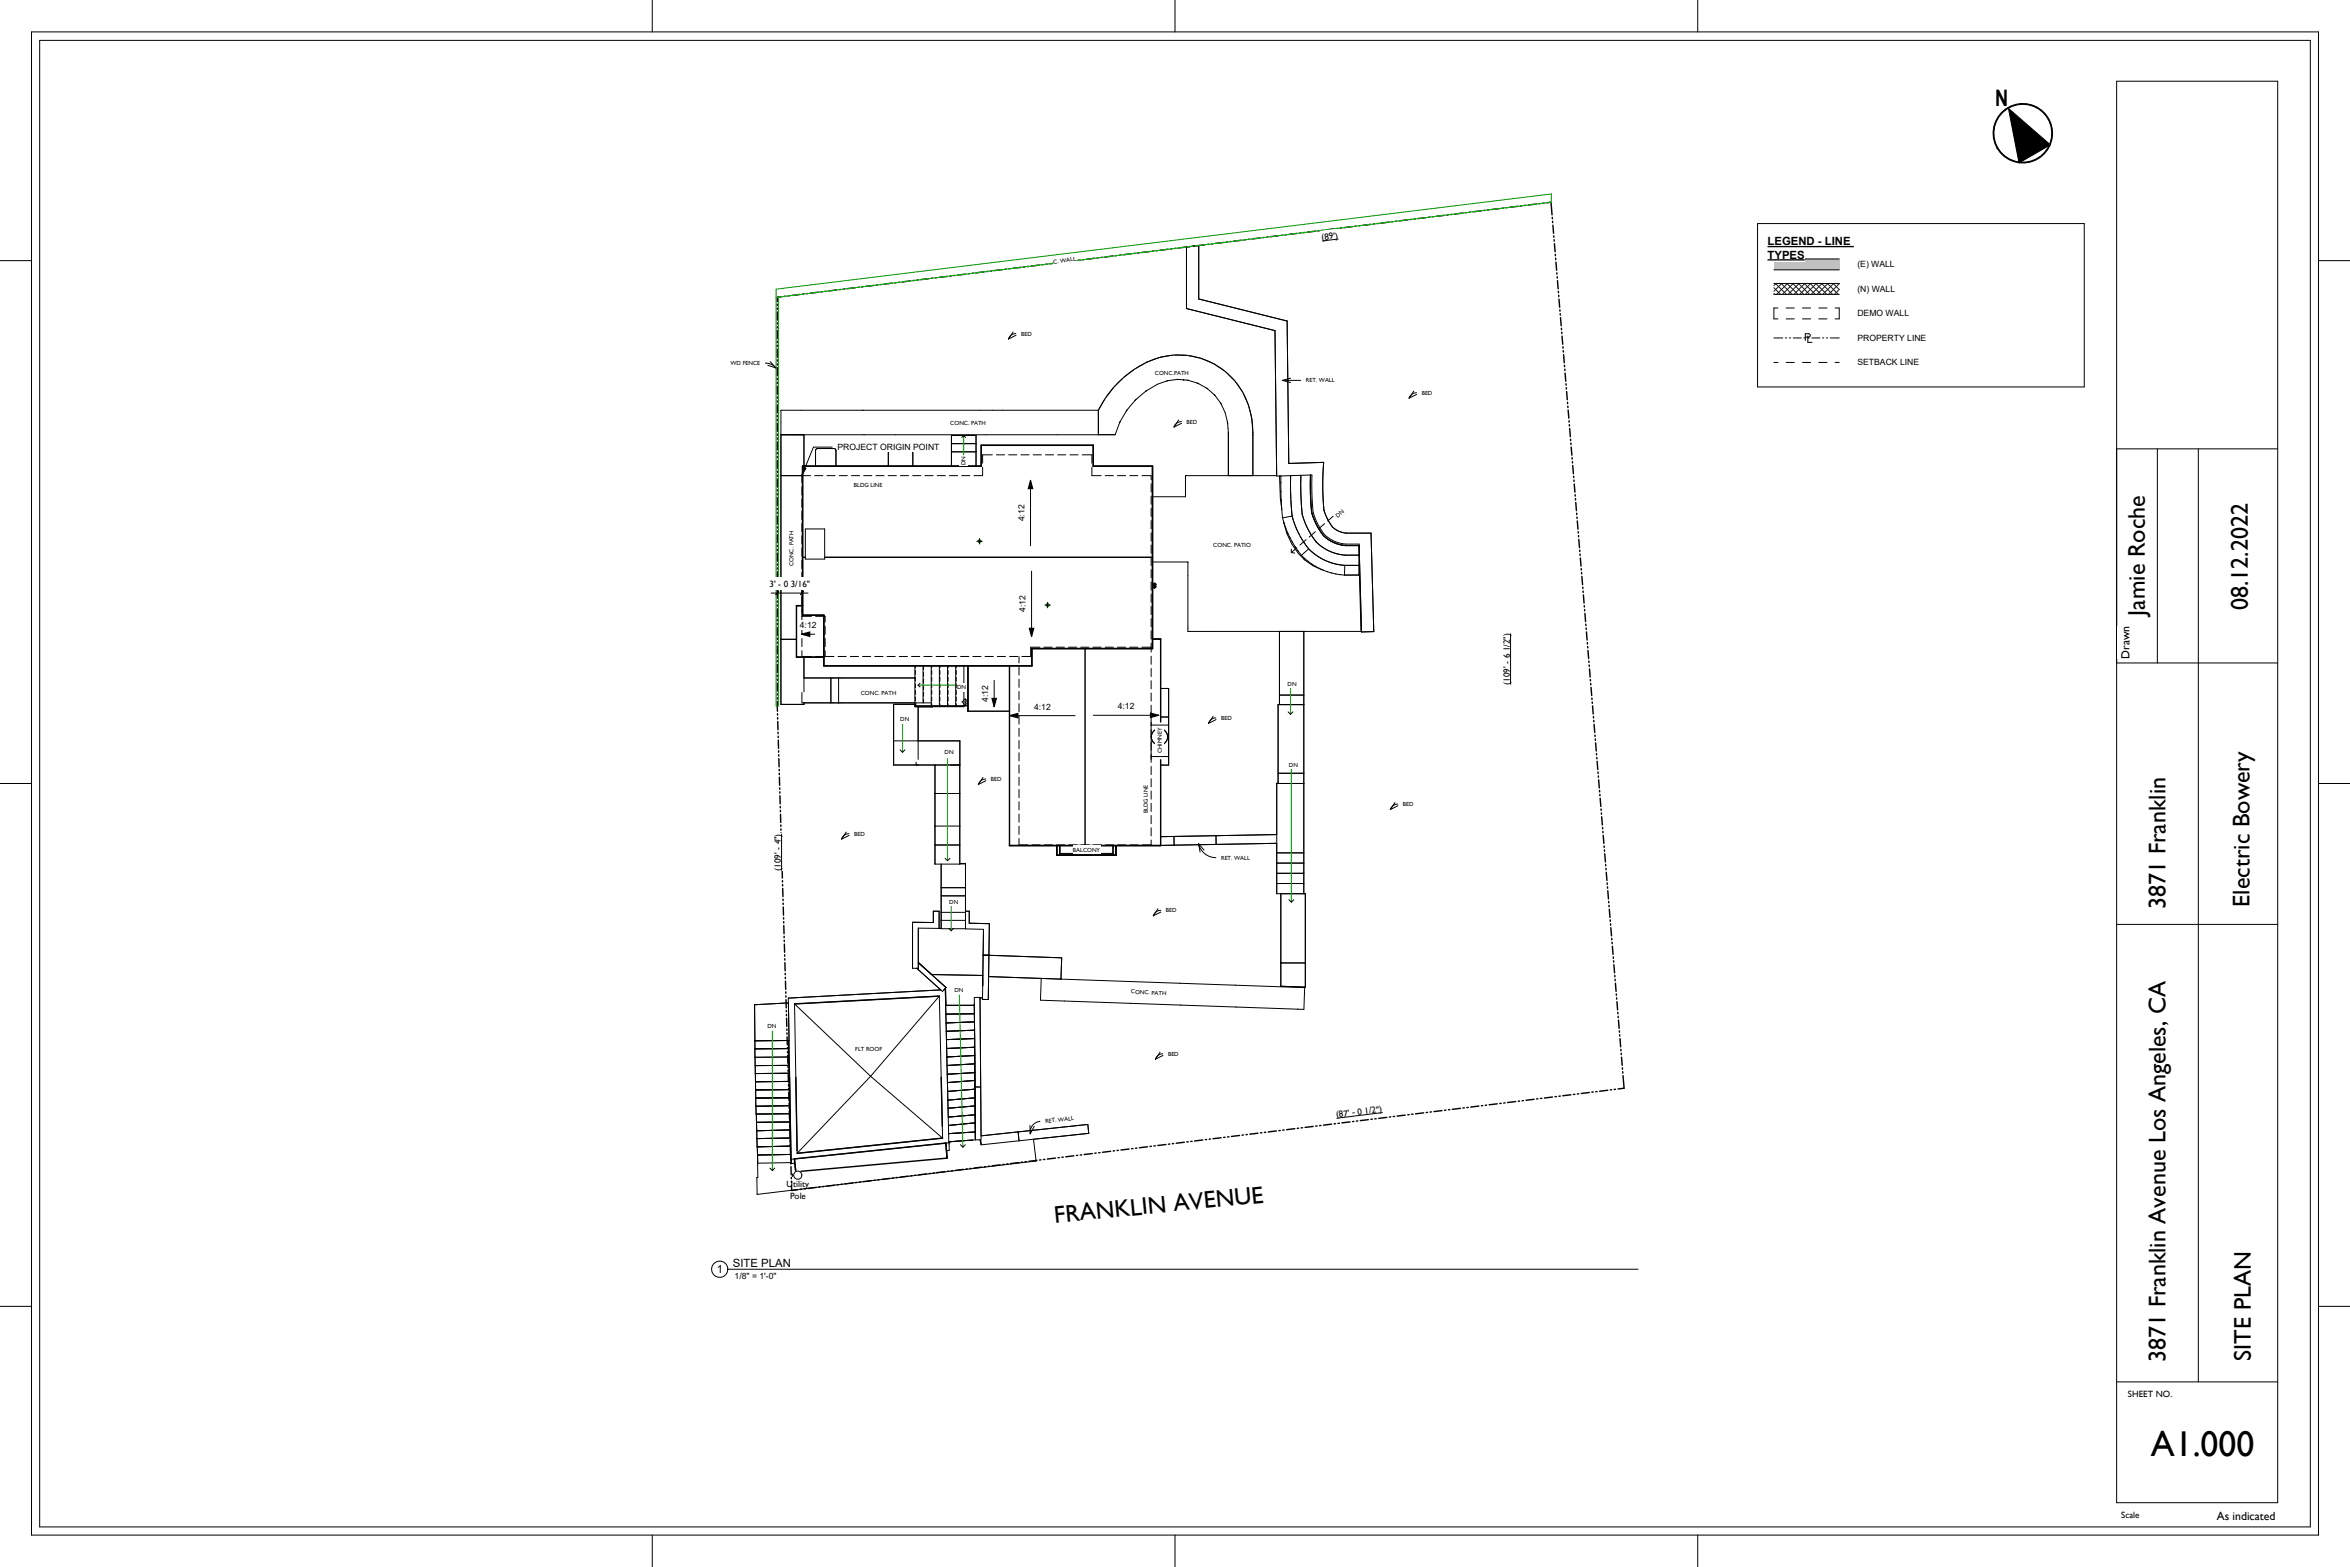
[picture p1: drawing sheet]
<svg xmlns="http://www.w3.org/2000/svg" width="914mm" height="610mm" viewBox="0 0 914 610" stroke-linecap="round" stroke-linejoin="round" font-family="sans-serif">
<defs><g id="words">
<text font-size="13.9" x="836.9" y="566.6">A1.000</text>
<g font-size="9.4">
<text x="834.6" y="239.5" transform="rotate(-90 834.6 239.5)">Jamie Roche</text>
<text x="874.6" y="237.3" transform="rotate(-90 874.6 237.3)">08.12.2022</text>
<text x="842.6" y="353.7" transform="rotate(-90 842.6 353.7)">3871 Franklin</text>
<text x="875.3" y="352.7" transform="rotate(-90 875.3 352.7)">Electric Bowery</text>
<text x="410.5" y="475.8" transform="rotate(-6 410.5 475.8)">FRANKLIN AVENUE</text>
<text x="842.6" y="529.9" transform="rotate(-90 842.6 529.9)">3871 Franklin Avenue Los Angeles, CA</text>
<text x="875.9" y="529.4" transform="rotate(-90 875.9 529.4)">SITE PLAN</text>
</g>
<text font-size="8.8" x="776.4" y="41.1">N</text>
<g font-size="4.6">
<text x="828.5" y="256.4" transform="rotate(-90 828.5 256.4)">Drawn</text>
<text x="862.6" y="591.1">As indicated</text>
</g>
<g font-size="4.4">
<text x="687.7" y="95.4">LEGEND - LINE</text>
<text x="687.7" y="100.6">TYPES</text>
<text x="278.9" y="495.3">1</text>
<text x="285.2" y="492.9">SITE PLAN</text>
</g>
<g font-size="3.5">
<text x="514.4" y="93.4" transform="rotate(-7 514.4 93.4)">(89')</text>
<text x="299.4" y="228.4">3' - 0 3/16&quot;</text>
<text x="587.5" y="266.3" transform="rotate(-90 587.5 266.3)">(109' - 6 1/2&quot;)</text>
<text x="303.8" y="338.7" transform="rotate(-90 303.8 338.7)">(109' - 4&quot;)</text>
<text x="520" y="434.7" transform="rotate(-7 520 434.7)">(87' - 0 1/2&quot;)</text>
<text x="306.1" y="461.7">Utility</text>
<text x="307.4" y="466.6">Pole</text>
<text x="828" y="543.5">SHEET NO.</text>
<text x="825.4" y="590.7">Scale</text>
</g>
<g font-size="3.4">
<text x="722.7" y="104">(E) WALL</text>
<text x="722.7" y="113.5">(N) WALL</text>
<text x="722.7" y="123">DEMO WALL</text>
<text x="722.7" y="132.6">PROPERTY LINE</text>
<text x="722.7" y="142.1">SETBACK LINE</text>
<text x="325.9" y="175.1">PROJECT ORIGIN POINT</text>
<text x="398.7" y="202.8" transform="rotate(-90 398.7 202.8)">4:12</text>
<text x="399.1" y="238.1" transform="rotate(-90 399.1 238.1)">4:12</text>
<text x="311.2" y="244.4">4:12</text>
<text x="384.5" y="273" transform="rotate(-90 384.5 273)">4:12</text>
<text x="434.9" y="275.9">4:12</text>
<text x="402.4" y="276.1">4:12</text>
<text x="285.8" y="497.7">1/8&quot; = 1'-0&quot;</text>
</g>
<g font-size="2.3">
<text x="409.9" y="102.5" transform="rotate(-7 409.9 102.5)">C. WALL</text>
<text x="397.3" y="130.5">BED</text>
<text x="284.2" y="142.1">WD FENCE</text>
<text x="449.4" y="145.7">CONC.PATH</text>
<text x="508.1" y="148.8">RET. WALL</text>
<text x="553.2" y="153.6">BED</text>
<text x="369.8" y="165.2">CONC. PATH</text>
<text x="461.7" y="164.8">BED</text>
<text x="375.7" y="181" transform="rotate(-90 375.7 181)">DN</text>
<text x="332.3" y="189.4">BLDG LINE</text>
<text x="520.5" y="201.6" transform="rotate(-41 520.5 201.6)">DN</text>
<text x="472.1" y="212.9">CONC. PATIO</text>
<text x="308.7" y="220.3" transform="rotate(-90 308.7 220.3)">CONC. PATH</text>
<text x="372.4" y="268.2">DN</text>
<text x="501" y="266.7">DN</text>
<text x="334.9" y="270.2">CONC. PATH</text>
<text x="350.3" y="280.6">DN</text>
<text x="475.1" y="280.1">BED</text>
<text x="367.6" y="293.3">DN</text>
<text x="452.1" y="293.1" transform="rotate(-90 452.1 293.1)">CHIMNEY</text>
<text x="501.5" y="298.2">DN</text>
<text x="385.6" y="303.8">BED</text>
<text x="446.6" y="316.4" transform="rotate(-90 446.6 316.4)">BLDG LINE</text>
<text x="545.9" y="313.6">BED</text>
<text x="332.4" y="325.1">BED</text>
<text x="417.5" y="331.3">BALCONY</text>
<text x="475.1" y="334.5">RET. WALL</text>
<text x="369.4" y="351.6">DN</text>
<text x="453.7" y="354.9">BED</text>
<text x="371.4" y="385.9">DN</text>
<text x="440" y="386.5" transform="rotate(3 440 386.5)">CONC. PATH</text>
<text x="298.6" y="399.9">DN</text>
<text x="332.8" y="408.7">FLT ROOF</text>
<text x="454.5" y="410.7">BED</text>
<text x="406.8" y="436.8" transform="rotate(-5 406.8 436.8)">RET. WALL</text>
</g>
</g></defs>
<path d="M690.2 100.7h25.5v4.3h-25.5z" fill="#c0c0c0"/>
<g fill="none" stroke="#191919" stroke-width=".39">
<path d="M690.2 114.2l.4 .3M690.2 111.9l2.6 2.6M690.8 110.3l4.3 4.2M691 110.3l-.8 .8M693.1 110.3l4.2 4.2M693.3 110.3l-3.1 3M695.3 110.3l4.3 4.2M695.5 110.3l-4.2 4.2M697.6 110.3l4.2 4.2M697.8 110.3l-4.3 4.2M699.8 110.3l4.3 4.2M700 110.3l-4.2 4.2"/>
<path d="M702.1 110.3l4.2 4.2M702.3 110.3l-4.3 4.2M704.3 110.3l4.3 4.2M704.5 110.3l-4.2 4.2M706.6 110.3l4.2 4.2M706.8 110.3l-4.3 4.2M708.8 110.3l4.3 4.2M709 110.3l-4.2 4.2M711.1 110.3l4.2 4.2M711.2 110.3l-4.2 4.2M713.3 110.3l2.4 2.3-1.9 1.9M713.5 110.3l-4.2 4.2"/>
<path d="M715.6 110.3l-4.1 4.2"/>
</g>
<g fill="none" stroke="#000" stroke-width=".39">
<path d="M461.7 96.1l4.7-.6v20.8l34.4 8.6 .7 55.4 13.5-.4-.3 7.4 .2 7.4a15.3 15.3 0 0 0 4.4 11l1.7 1 2.8 .7h9.7l1 38.3-4.7 .1-1-33.6a19.4 19.4 0 0 1-8.8-.8 12.5 12.5 0 0 1-7.7-7.3 17.1 17.1 0 0 1-2.2-8.4l-.1-10.9-13.2 .4-.7-56.6-34.4-8.6zM683.9 87h127.1v63.5h-127.1zM690.2 110.3h25.5M690.2 114.5h25.5M690.2 100.7h25.5M690.2 105h25.5M691.8 119.8h-1.6v4.3h1.6M695 119.8h3.2M701.4 119.8h3.1M707.7 119.8h3.2M714.1 119.8h1.6v4.3h-1.6M451 139.2l-4.7 1.7"/>
<path d="M456.2 138.2l-4.6 .8M457.1 138.1l4.6 .1M462.5 138.4l4.7 1M467.6 139.5l4.4 1.9M690.2 131.5h3.5M694.7 131.5h.5M695 124.1h3.2M696.2 131.5h.6M697.7 131.5h3.2M701.4 124.1h3.1M701.9 131.5h.5M703.4 131.5h.6"/>
<path d="M705 131.5h3.1M707.7 124.1h3.2M709.1 131.5h.6M710.7 131.5h.5M712.2 131.5h3.5M427.4 159.6h-123.5v114.4h8.9v-.6M427.4 159.6v9.5h-123.5M429.8 155.4l-2.4 4.2M433.3 150.8l-2.9 3.7M436.9 147.2l-3.1 3M438.7 159.3l-.5 .7M441.2 143.8l-3.7 2.9"/>
<path d="M442.2 155.3l-.6 .5M446.2 151.9l-.5 .4M446.3 140.9l-4.2 2.3M446.3 140.9a40.7 40.7 0 0 0-18.9 18.7M446.3 140.9a28.6 28.6 0 0 1 39.5 16.7M454.5 148.1l-.7 .2M458 147.6h.6M461.9 147.9l.5 .1M465.7 149l.7 .3M469.5 151l.4 .3M472.4 153.5l.4 .4M472.4 141.6l3.9 2.6"/>
<path d="M474.9 156.7l.4 .7M477 144.7l3.3 3.3M480.8 148.6l2.7 3.9M483.8 153.1l2 4.5M485.8 157.6a33.4 33.4 0 0 1 1.7 10.6M485.8 157.6l1.3 5.3 .4 5.3M690.2 141h1.6M695 141h3.2M701.4 141h3.1M707.7 141h3.2M714.1 141h1.6M312.8 169.1v12.2"/>
<path d="M370.2 175.8h9.6M370.2 172.6h9.6M374.2 170.2l.8-.8 .7 .8M386.1 176.9h-3.8v3.3M387.7 176.9h3.2M392.5 176.9h3.2M397.2 176.9h3.2M402 176.9h3.2M406.8 176.9h3.2M411.6 176.9h3.1M416.3 176.9h3.2M421.1 176.9h3.8v3.3"/>
<path d="M427.4 169.1h6.5a30.5 30.5 0 0 1 20.3-21 19.4 19.4 0 0 1 23.8 20.1v16.8M435.9 164l-.3 .5M477.6 164l.1 .8M487.5 168.2v16.8M303.9 185h11.5M312 185v2.8M312 189.4v3.1M312 194.1v3.2M312 198.9v3.2M317 185h3.2M317.3 181.3v-6l.3-.6 .5-.2h6.4l.5 .2 .3 .6v6M321.8 185h3.1"/>
<path d="M326.5 185h3.2M331.3 185h3.2M336.1 185h3.1M340.8 185h3.2M345.6 185h3.2M345.7 181.3v-6.8l.2-.6 .5-.2h8l.6 .2 .2 .6v6.8M350.4 185h3.1M355.1 185h3.2M359.9 185h3.2M364.7 185h3.1M369.4 185h3.2M370.2 181.3v-11.9h9.6v11.9"/>
<path d="M374.2 185h3.2M382.3 181.8v3.2h-3.3M424.9 181.8v3.2h3.5M430 185h3.2M434.8 185h3.2M439.6 185h3.1M444.3 185h3.6v1.6M447.9 188.2v3.2M447.9 193v3.2M447.9 197.7v3.2M496.8 185h-35.5v8.2h-12.9M497.9 185.2l.3 8.8 .5 3.7"/>
<path d="M498.4 187.6v.3M498.4 190.9v.6M498.4 185.2l.1 8.7 .5 7.5M498.5 194.4v.5M498.7 197.9l.1 .4M502.1 187.9l.1 2.9M502.1 187.5l.1-2.5 .1 9.3 .5 6.5M502.2 191.3l.1 2.8M502.3 194.6l.2 2.8M502.5 197.8l.3 3M506.2 184.9v7.5a25.4 25.4 0 0 0 7 19.4 17.8 17.8 0 0 0 10.2 4.2h5.4M312 203.7v3.1"/>
<path d="M312 208.4v3.2M312 213.2v3.2M312 218v3.1M313.4 205.8h7.5v11.7h-7.5zM380.1 210.6h2.1M381.1 209.5v2.1M447.9 202.5v3.2M447.9 207.3v3.2M447.9 212.1v3.1M447.9 216.8v3.2M448.4 218.6h13.8v27h67.4l-.8-22.3M499 201.4a37.9 37.9 0 0 0 7.4 14.6"/>
<path d="M499.4 202.7a23.6 23.6 0 0 0 15.3 19M499.5 203.2l.2 .5M500.2 205.1l.1 .4M501 207.2l.2 .3M501.8 208.9l.2 .5M502.5 213.6v1.4M502.5 215l1.3 .1M502.8 200.8l-3.8 .6M502.8 200.8l.5 1.7M502.8 200.8l2.1 5.8 1.9 3.6 2.4 3.3M502.8 210.7l.1 .3M503.4 203l.6 1.4"/>
<path d="M503.9 212.6l.2 .4M504.1 204.8l.7 1.6M504.6 213.1l-2.1 1.9M505 214.1l.3 .5M505 206.8l.7 1.3M505.9 208.5l.9 1.6M506.4 216a25.5 25.5 0 0 0 16.7 7.7M507 210.4l.8 1.3M507.6 217.2l.1 .1M508.1 212.1l1.1 1.4M508.2 210l-2.4 2.1M508.9 218.3l.1 .1"/>
<path d="M509.2 213.5l-2.8 2.5M509.2 213.5a21.7 21.7 0 0 0 14.1 6.4M510.2 219.3l.2 .1M511.8 206.8l-2.4 2.1M515.4 203.7l-2.4 2.1M518.7 200.8l-2.1 1.9M523.3 219.9l-.2 3.8M523.3 219.9h5.5M528.8 212.3a19.5 19.5 0 0 1-8.8-.8 12.6 12.6 0 0 1-7.8-7.4 17.2 17.2 0 0 1-2.2-8.4l-.1-10.9h.6v7.2a22.2 22.2 0 0 0 4.9 16l2 1.6 2.4 1.2a18.4 18.4 0 0 0 9 .9v12h-5.7M312 222.7v3.2M312 227.5v3.2M312 232.3v3.1"/>
<path d="M312 237v5M312 239.8h3.7M317.3 239.8h3.8v2.2M406.6 235.4h2.1M407.6 234.3v2.2M447.9 221.6v3.2M447.9 226.4v3.1M447.9 231.1v3.2M447.9 235.9v3.2M448.4 227.2h.1M448.5 227.2l.4-.2 .1 .8-.1-.3M448.5 227.3h.1"/>
<path d="M448.5 227.8v.5M448.5 227.3v.5M448.5 228.3v.1M448.5 227.2v.6M448.5 227.5l.2 .1M448.5 228.4h.2M448.5 228.2h.1M448.5 227.9l.2 .1M448.5 227.8l-.1 .6M448.7 227.2l-.1 .3zM448.7 228h.2M448.7 228l.1 .4 .1-.3"/>
<path d="M448.7 227.5h.1M448.8 228.4h.1M448.8 227.3l.1 .2M448.9 227.2l.1 .4M448.9 228v.1M448.9 228.2h-.3M448.9 227.4h-.2M448.9 227.2h-.1M448.9 227.5l-.2 .1M448.9 228l.2-.1-.3 .7v-.2M448.9 228l.1 .1M448.9 228.1h.1"/>
<path d="M448.9 228.1v.2M449 227.3v.2M449 227.5h-.1M449 228.1l-.2 .3M449 227l.3 .8-.1-.8M449.1 227.9l.3 .2M449.1 226.9h.2a.45 .45 0 0 1 .5 .2 .45 .45 0 0 1-.1 .6M449.1 227h.1M449.1 227h-.3M449.4 228.1l-.3 .6M449.4 228.1h.4l-.2 .5h-.8M449.7 227.7l-.7 .1"/>
<path d="M511.7 220.2l.1 .1M513.2 221l.1 .1M514.8 221.8h.1M516.4 222.4h.1M518 222.9h.2M519.7 223.3h.1M521.4 223.5l.1 .1M303.9 248.7h6M312 243.6v3.2M312 248.4v3.1M312 253.1v2.3h3.7M312.8 255.7v13.4"/>
<path d="M317.3 255.4h7.2M321.1 243.6v3.2M321.1 248.4v3.1M321.1 253.1v2.3M326.1 255.4h3.2M330.9 255.4h3.1M335.6 255.4h3.2M340.4 255.4h3.2M345.2 255.4h3.1M349.9 255.4h3.2M354.7 255.4h3.2M356 259v15.9h.4"/>
<path d="M356.2 259v.8M359.2 259v14.4M359.4 259v1.6M359.5 255.4h3.1M362.3 259v15.5M362.5 259v.8M364.2 255.4h3.2M365.5 259v15.5M365.7 259v.8M368.7 259v15.5M368.9 259v.8M369 255.4h3.2"/>
<path d="M371.9 259v15.5M372.1 259v.8M373.8 255.4h3.1M375.1 259v13.3M378.5 255.4h3.2M383.3 255.4h3.2M388.1 255.4h3.1M392.8 255.4h3.2M396.5 255.4v2.5M396.5 259.5v3.1M404.6 251.8h-3.6v3.6h-3.4M406.2 251.8h3.2"/>
<path d="M411 251.8h3.1M415.7 251.8h3.2M420.5 251.8h3.2M425.3 251.8h3.2M430 251.8h3.2M434.8 251.8h3.2M439.6 251.8h3.2M444.3 251.8h3.6M447.9 240.7v3.1M447.9 245.4v3.2M447.9 250.2v3.5M447.9 255.3v3.1"/>
<path d="M497.8 245.7v28.4M507.3 245.7v102M312 269.4v4h44M312.8 263.7h43.2M323.3 263.7v9.7M326.3 263.7v9.7M356 274h-8.3v23.6h25.8M356 274.5l20.6 .1M356 274.8h19.1M356.2 260.8v1.6M356.2 263.4v1.6M356.2 266v1.6"/>
<path d="M356.2 268.6v1.6M356.2 271.1v1.6M356.2 273.7v.8M356.2 274.8v.1M356.4 274.8l6.4 .1M357.3 275v20.4M358 265.8l-.8 .7 .8 .8M359.4 261.6v1.6M359.4 264.1v1.6M359.4 266.7v1.6M359.4 269.3v1.6M359.4 271.9v1.5"/>
<path d="M362.3 273.4h-5.9v1.1M362.5 260.8v1.6M362.5 263.4v1.6M362.5 266v1.6M362.5 268.6v1.6M362.5 271.1v1.6M362.5 273.7v.8M362.5 274.8v.1M365.5 274.8v.1M365.7 260.8v1.6M365.7 263.4v1.6M365.7 266v1.6"/>
<path d="M365.7 268.6v1.6M365.7 271.1v1.6M365.7 273.7v.8M365.7 274.8v.1M368.7 274.8v.1M368.9 260.8v1.6M368.9 263.4v1.6M368.9 266v1.6M368.9 268.6v1.6M368.9 271.1v1.6M368.9 273.7v.8M368.9 274.8v.1"/>
<path d="M371.9 274.8v.1M372.1 260.8v1.6M372.1 263.4v1.6M372.1 266v1.6M372.1 268.6v1.6M372.1 271.1v1.6M372.1 273.7v.8M372.1 274.8v.1M374.3 273.1h2.3M375.1 273.8v1.1l-12.8-.1M375.6 271.7v2.7M396.5 264.2v3.2"/>
<path d="M396.5 269v3.2M396.5 273.8v3.1M396.5 278.5v3.2M447.9 260v3.2M447.9 264.8v3.2M447.9 269.6v3.2M447.9 274.3v3.2M447.9 279.1v17.5M451.6 267.8h3.1v29.8h-3.1M451.6 278.9h3.1M497.8 270.4h9.5M501.2 276.9l.9 1 1-1"/>
<path d="M507.3 274.1h-10v30.7h10M347.7 288.2h25.8v48h-9.7v-38.6M350.2 291.7l1 1 .9-1M356.5 296.5v1.1M396.5 283.3v3.2M396.5 288.1v3.1M396.5 292.8v3.2M396.5 297.6v3.2M447.9 298.2v3.2M447.9 294.3h6.8M447.9 282.1h6.8M363.8 308.7h9.7"/>
<path d="M396.5 302.4v3.1M396.5 307.1v3.2M396.5 311.9v3.2M396.5 316.7v3.1M447.9 302.9v3.2M447.9 307.7v3.2M447.9 312.5v3.2M447.9 317.2v3.2M497.3 300.8h10M497.3 304.7h-.5v43h11.1v36.3l-9.5-.3v-36M363.8 328.7h9.7M363.8 321.4h9.7"/>
<path d="M366.2 336.2v25.1h9.5M367.8 333.9l.9 .9 .9-.9M373.5 335.9h2.2v25.5l7 .1-.4 27.3M373.5 336.1h2.2M396.5 326.2v2.5h3.5M396.5 321.4v3.2M401.6 328.7h3.1M406.3 328.7h3.2M411.1 328.7h3.2M411.1 332.8h23.3M411.1 328.9v3.9M411.1 332.8h.1"/>
<path d="M411.4 332.5l-.3 .3M411.4 328.9v3.6M411.4 332.5h22.7M412.3 332.3h20.9M412.5 328.9l-.2 3.4M412.5 332l-.2 .3M412.5 328.9v3.1M412.5 332h20.5M415.9 328.7h3.1M420.6 328.7h3.2M425.4 328.7h3.2M430.2 328.7h3.1"/>
<path d="M433 332l.2 .3M433 328.9v3.1M433.2 328.9v3.4M434.1 332.5l.2 .3M434.1 328.9v3.6M434.3 328.9l.1 3.9M434.3 332.8h.1M434.9 328.7h3.2M439.7 328.7h3.2M447.9 322v3.2M447.9 326.8v1.9h-3.4M456.8 325.4l.1 3.4"/>
<path d="M473.1 325.1l.1 3.4M496.8 331.8h10.5M496.8 339.7h10.5M496.8 335.8h10.5M496.8 328.1l-45.2 .8M496.8 324.7l-45.2 .8M366.2 358h9.5M366.2 354.9h9.5M366.2 348.5h9.5M366.2 345.3h9.5M375.7 354.5h1.4v4.6l7.9 .2-.5 29.5h-2.2M496.8 343.7h10.5"/>
<path d="M501.5 350l1 1 .9-1M356.7 376.7l10 9 1.4-1.5M357.3 374.5l10.8 9.7M366.2 361.2l-8.9-.1v15.6h-2.2v-17.9l8.1 .1v-4.4h2.2v6.7M369.2 361.1l.9 1 1-1M382.4 379.5h.1M382.4 379.5v4M382.4 379.5l-19.9-.4 5.6 5.1M382.5 371.6l30.6 1-.3 8.3-28.1-1M498.4 374.6h9.5M309.2 390.5l1 58.2M309.2 390.5l29.6 28.2"/>
<path d="M365.5 387.5l-56.3 3M365.5 387.5l1.3 55.3M365.5 387.5l-26.7 31.2M366.1 385.1l-59.4 3.2 1.2 64.3 1.4-.1M367.8 385h-.5M367.8 385l1.4 59.6-61.4 6.4M367.8 385l.3 6.1M379.1 391.1l.1 6.4M379.1 390.6v.5M379.1 391.1h-11.1M379.2 394.4l-11.2 .1M379.2 397.5v6.5"/>
<path d="M379.2 397.5l-11.1 .5M381.3 388.2h1v.6M405.1 380.6l102.6 3.6-.3 8.5-102.5-3.6zM293.7 404.9l13.3-.1-.2-14.6-13.2 .7 .2 23.7M293.8 414.6l13.2-.2 .1 9.5M293.9 414.6l.1 6.2M306.8 404.8l.1 9.6M306.9 407.9l-13.2 .1M306.9 411.2l-13.1 .1M307 417.5l-13.1 .1M338.8 418.7l-28.6 30M338.8 418.7l28 24.1"/>
<path d="M379.2 400.8l-11 .4M379.2 404l-10.9 .4M379.2 407.4l-10.8 .5M379.2 404v3.4M379.2 407.4l.1 3.2M379.3 410.6v6.7l-10.7 .6M379.3 410.6l-10.9 .6M379.3 417.3l.1 3-10.7 .8M379.3 413.9l-10.8 .6M294 420.8l.1 9.6 13.1-.3M294.2 430.4v3l13.1-.1M294.3 433.4l.1 3.2"/>
<path d="M294.4 436.6v3.3M294.5 439.9v3M307.1 420.7l-13.1 .1M307.1 423.9l-13.1 .1M307.1 423.9l.1 6.2M307.2 427.1l-13.1 .1M307.2 430.1l.1 6.4M307.3 436.5l-12.9 .1M307.3 436.5l.2 6.2M307.4 439.6l-13 .3M379.3 420.3l.1 6.8M379.4 423.7l-10.7 .9"/>
<path d="M379.4 427.1v3.1l-10.5 .9M379.4 430.2l.1 6.6M379.4 427.1l-10.6 .9M379.5 433.7l-10.5 .9M379.5 436.8v3.6M379.5 436.8l-10.5 1M381.6 422.9h-2.2M294.5 442.9l.1 3.2M294.7 446.1l.1 3.2M294.8 449.3v3.2M299.6 454.4l.9 1 1-1M307.5 442.7l.1 8.3h.2"/>
<path d="M307.5 442.7l-13 .2M307.6 445.9l-13 .2M307.6 449.1l-12.8 .2M308.4 456.7v1M366.8 442.8l-56.6 5.9M373.7 445.3l1 1 .9-1M378.5 443.5l-9 .7-.2 .4 .1 3-1.1 .1M379.5 440.4v2.7M379.5 440.4l-10.4 .6M379.5 443.4l-10.3 .8M381.3 443.4l.4 1.7M381.6 443.4h-2.1"/>
<path d="M381.7 445.1h.1M381.7 441.9l41.6-4.5 .3 3.5-41.8 4.5-.3-2.2M381.8 443.2l-.5-55.2h-2.2l.4 55.4M396.1 440.3l.4 3.5M402.1 443.2l1.1 8.5-108.6 13-.1-6.6h.4l-.1-5.6 13.1-.2"/>
<circle cx="375.6" cy="273.1" r=".93"/>
<circle cx="451.2" cy="286.7" r="3.2"/>
<circle cx="310.4" cy="457.2" r="1.59"/>
</g>
<g fill="none" stroke="#000" stroke-width=".56">
<path d="M593.7 79.9h-.6M597.8 79.4l-3.1 .4M599.3 79.2l-.5 .1M600.8 79l-.5 .1M601.8 78.9l1.7-.2 .4 4.9M433.1 99.6l-3.2 .4M434.6 99.4l-.6 .1M436.1 99.2l-.5 .1M440.2 98.7l-3.1 .4M441.7 98.5l-.5 .1M443.2 98.4h-.5M447.4 97.8l-3.2 .4"/>
<path d="M448.9 97.7h-.5M450.4 97.5h-.5M454.6 97l-3.2 .4M456.1 96.8h-.6M457.6 96.6l-.6 .1M461.7 96.1l-3.1 .4M463.2 95.9l-.5 .1M464.7 95.7l-.5 .1M468.9 95.2l-3.2 .4M470.4 95l-.5 .1M471.9 94.8l-.5 .1M476 94.3l-3.1 .4"/>
<path d="M477.6 94.1l-.6 .1M479.1 94h-.6M483.2 93.4l-3.1 .4M484.7 93.3h-.5M486.2 93.1h-.5M490.4 92.6l-3.2 .4M491.9 92.4h-.5M493.4 92.2l-.5 .1M497.5 91.7l-3.1 .4M499 91.5l-.5 .1M500.6 91.3l-.6 .1M504.7 90.8l-3.2 .4"/>
<path d="M506.2 90.6l-.5 .1M507.7 90.4l-.5 .1M511.9 89.9l-3.2 .4M513.4 89.7l-.6 .1M514.9 89.6h-.5M519 89l-3.1 .4M520.5 88.9h-.5M522 88.7h-.5M526.2 88.2l-3.2 .4M527.7 88h-.5M529.2 87.8l-.5 .1M533.3 87.3l-3.1 .4"/>
<path d="M534.9 87.1l-.6 .1M536.4 86.9l-.6 .1M540.5 86.4l-3.1 .4M542 86.2l-.5 .1M543.5 86l-.5 .1M547.7 85.5l-3.2 .4M549.2 85.3l-.5 .1M550.7 85.2h-.5M554.8 84.7l-3.1 .3M556.3 84.5h-.5M557.9 84.3h-.6M562 83.8l-3.2 .4"/>
<path d="M563.5 83.6h-.5M565 83.4l-.5 .1M569.2 82.9l-3.2 .4M570.7 82.7l-.6 .1M572.2 82.5l-.5 .1M576.3 82l-3.1 .4M577.8 81.8l-.5 .1M579.3 81.6l-.5 .1M583.5 81.1l-3.2 .4M585 80.9l-.5 .1M586.5 80.8h-.5M590.7 80.3l-3.2 .3"/>
<path d="M592.2 80.1h-.6M604 84.6v.5M604.1 86.1l.1 .5M604.2 87.6l.3 3.2M604.6 91.8v.5M604.7 93.3l.1 .5M604.8 94.8l.3 3.2M605.2 98.9v.6M302.4 118.3v.5M302.4 119.8v.6M304.1 115.4l-1.7 .2v1.7M305.6 115.2l-.5 .1"/>
<path d="M307.1 115.1h-.5M311.3 114.6l-3.2 .3M312.8 114.4h-.5M314.3 114.2h-.5M318.5 113.7l-3.2 .4M320 113.5l-.6 .1M321.5 113.3l-.6 .1M325.6 112.8l-3.1 .4M327.1 112.6l-.5 .1M328.6 112.4l-.5 .1M332.8 111.9l-3.2 .4M334.3 111.7l-.5 .1"/>
<path d="M335.8 111.5l-.5 .1M339.9 111l-3.1 .4M341.5 110.9h-.6M343 110.7h-.6M347.1 110.2l-3.2 .3M348.6 110h-.5M350.1 109.8l-.5 .1M354.3 109.3l-3.2 .4M355.8 109.1l-.5 .1M357.3 108.9l-.5 .1M361.4 108.4l-3.1 .4M362.9 108.2l-.5 .1"/>
<path d="M364.5 108l-.6 .1M368.6 107.5l-3.2 .4M370.1 107.3l-.5 .1M371.6 107.1l-.5 .1M375.8 106.6l-3.2 .4M377.3 106.5h-.6M378.8 106.3h-.5M382.9 105.8l-3.1 .3M384.4 105.6h-.5M385.9 105.4l-.5 .1M390.1 104.9l-3.2 .4M391.6 104.7l-.5 .1"/>
<path d="M393.1 104.5l-.5 .1M397.2 104l-3.1 .4M398.8 103.8l-.6 .1M400.3 103.6l-.6 .1M404.4 103.1l-3.1 .4M405.9 102.9l-.5 .1M407.4 102.7l-.5 .1M411.6 102.2l-3.2 .4M413.1 102.1h-.5M414.6 101.9h-.5M418.7 101.4l-3.1 .3M420.2 101.2h-.5"/>
<path d="M421.8 101l-.6 .1M425.9 100.5l-3.2 .4M427.4 100.3l-.5 .1M428.9 100.1l-.5 .1M605.3 100.5v.5M605.4 102l.3 3.1M605.8 106.1v.6M605.9 107.7v.5M606 109.2l.3 3.1M606.4 113.3v.6M606.5 114.8v.6M606.6 116.4l.3 3.1"/>
<path d="M302.4 121.4v3.1M302.4 125.5v.6M302.4 127.1v.5M302.4 128.6v3.2M302.4 132.8v.5M302.4 134.3v.5M302.4 135.8v3.2M302.4 140v.5M607 120.5v.6M607.1 122v.6M607.2 123.6l.3 3.1M607.6 127.7v.5"/>
<path d="M607.7 129.2v.6M607.8 130.8l.3 3.1M608.1 134.9l.1 .5M608.3 136.4v.6M608.4 137.9l.3 3.2M302.4 141.5v.5M302.4 143v3.2M302.4 147.2v.5M302.4 148.7v.5M302.4 150.2v3.2M302.4 154.4v.5M302.4 155.9v.6"/>
<path d="M302.4 157.4v3.2M608.7 142.1l.1 .5M608.9 143.6v.5M609 145.1l.2 3.2M609.3 149.3l.1 .5M609.5 150.8v.5M609.6 152.3l.2 3.2M609.9 156.5l.1 .5M610 158l.1 .5M610.2 159.5l.2 3.2M302.4 161.6v.5M302.4 163.1v.6"/>
<path d="M302.4 164.7v3.1M302.4 168.8v.6M302.4 170.4v.5M302.4 171.9v3.2M302.4 176.1v.5M302.4 177.6v.5M302.4 179.1v3.2M610.5 163.7l.1 .5M610.6 165.2l.1 .5M610.8 166.7l.2 3.2M611.1 170.9l.1 .5M611.2 172.4l.1 .5"/>
<path d="M611.4 173.9l.2 3.2M611.7 178.1v.5M611.8 179.6l.1 .5M302.4 183.3v.5M302.4 184.8v.5M302.4 186.3v3.2M302.4 190.5v.5M302.4 192v.5M302.4 193.5v3.2M302.4 197.7v.5M302.4 199.2v.6M312.3 181.3h69.5v-8.1h43.6v8.1h23v71h-46.9v6.7h-80.9v-19.7h-8.3z"/>
<path d="M612 181.1l.2 3.2M612.3 185.3v.5M612.4 186.8l.1 .5M612.5 188.3l.3 3.2M612.9 192.4v.6M613 194l.1 .5M613.1 195.5l.3 3.2M613.5 199.6v.6M302.4 200.8v3.1M302.4 204.9v.6M302.4 206.4v.6M302.4 208v3.1"/>
<path d="M302.4 212.1v.6M302.4 213.7v.5M302.4 215.2v3.2M302.4 219.4v.5M312.3 216.8h1.1M320.9 216.8h127.5M613.6 201.2l.1 .5M613.7 202.7l.3 3.1M614.1 206.8v.6M614.2 208.4v.5M614.3 209.9l.3 3.1M614.7 214v.6"/>
<path d="M614.8 215.5v.6M614.9 217.1l.3 3.1M302.4 220.9v.5M302.4 222.4v3.2M302.4 226.6v.5M302.4 228.1v.5M302.4 229.6v3.2M302.4 233.8v.5M302.4 235.3v.5M302.4 236.8v3.2M312.3 235.6h-2.4v20.1h10.7M615.3 221.2v.5"/>
<path d="M615.4 222.7v.6M615.5 224.3l.3 3.1M615.9 228.4v.5M616 229.9v.6M616.1 231.4l.3 3.2M616.5 235.6v.5M616.6 237.1v.6M616.7 238.6l.3 3.2M302.4 241v.5M302.4 242.5v.6M302.4 244.1v3.1M302.4 248.2v.6"/>
<path d="M302.4 249.7v.6M302.4 251.3v3.1M302.4 255.4v.6M302.4 257v.5M302.4 258.5v3.2M376.6 259v17.7h16.2M392.8 259v69.9h58.8v-33.3M422.2 252.3v76.6M448.4 248.6h3.2v32.3M617 242.8l.1 .5M617.2 244.3v.5M617.3 245.8l.3 3.2"/>
<path d="M617.6 250l.1 .5M617.8 251.5v.5M617.9 253l.2 3.2M618.2 257.2l.1 .5M618.4 258.7v.5M302.4 272.9l.1 3.8M302.4 262.7v.5M302.4 264.2v.5M302.4 265.7v3.2M302.4 269.9v.5M302.4 271.4v.5M302.5 277.7v.5"/>
<path d="M302.6 279.2v.5M618.5 260.2l.2 3.2M618.8 264.4l.1 .5M618.9 265.9l.1 .5M619.1 267.4l.2 3.2M619.4 271.6l.1 .5M619.5 273.1l.1 .5M619.7 274.6l.2 3.2M620 278.8l.1 .5M302.6 280.7l.1 3.2M302.7 284.9l.1 .5M302.8 286.4v.5"/>
<path d="M302.8 287.9l.1 3.2M303 292.1v.5M303 293.6v.5M303.1 295.1v3.2M303.2 299.3v.5M620.1 280.3l.1 .5M620.3 281.8l.2 3.2M620.6 286v.5M620.7 287.5l.1 .5M620.9 289l.2 3.2M621.2 293.1v.6M621.3 294.7l.1 .5"/>
<path d="M621.4 296.2l.3 3.1M303.2 300.8v.6M303.3 302.3l.1 3.2M303.4 306.5v.5M303.4 308l.1 .6M303.5 309.6l.1 3.1M303.6 313.7v.6M303.7 315.3v.5M303.7 316.8l.1 3.2M621.8 300.3v.6M621.9 301.9l.1 .5M622 303.4l.3 3.1"/>
<path d="M622.4 307.5v.6M622.5 309l.1 .6M622.6 310.6l.3 3.1M623 314.7v.6M623.1 316.2v.6M623.2 317.8l.3 3.1M303.8 320.9v.6M303.9 322.5v.5M303.9 324l.1 3.2M304 328.2v.5M304.1 329.7v.5M304.1 331.2l.1 3.2"/>
<path d="M304.2 335.4l.1 .5M304.3 336.9v.5M304.3 338.4l.1 3.2M623.6 321.9v.5M623.7 323.4v.6M623.8 325l.3 3.1M624.2 329.1v.5M624.3 330.6v.6M624.4 332.1l.3 3.2M624.8 336.3v.5M624.9 337.8v.5M625 339.3l.3 3.2"/>
<path d="M304.5 342.6v.5M304.5 344.1v.5M304.6 345.6v3.2M304.7 349.8v.5M304.7 351.3v.6M304.8 352.8l.1 3.2M304.9 357v.5M304.9 358.5l.1 .6M625.4 343.5v.5M625.5 345v.5M625.6 346.5l.3 3.2M625.9 350.7l.1 .5"/>
<path d="M626.1 352.2v.5M626.2 353.7l.3 3.2M626.5 357.9l.1 .5M626.7 359.4v.5M305 360.1l.1 3.1M305.1 364.2v.6M305.2 365.8v.5M305.2 367.3l.1 3.2M305.3 371.4v.6M305.4 373v.5M305.4 374.5l.1 3.2M305.5 378.7l.1 .5"/>
<path d="M626.8 360.9l.2 3.2M627.1 365.1l.1 .5M627.3 366.6v.5M627.4 368.1l.2 3.2M627.7 372.3l.1 .5M627.8 373.8l.1 .5M628 375.3l.2 3.2M628.3 379.5l.1 .5M305.6 380.2v.5M305.6 381.7l.1 3.2M305.7 385.9l.1 .5M305.8 387.4v.5"/>
<path d="M305.8 388.9l.1 3.2M306 393.1v.5M306 394.6v.5M306.1 396.1v3.2M365.5 387.5l-56.3 3M628.4 381l.1 .5M628.6 382.5l.2 3.2M628.9 386.6l.1 .6M629 388.2l.1 .5M629.2 389.7l.2 3.2M629.5 393.8v.6M629.6 395.4l.1 .5"/>
<path d="M629.8 396.9l.2 3.1M306.2 400.3v.5M306.2 401.8v.5M306.3 403.3l.1 3.2M306.4 407.5v.5M306.4 409l.1 .6M306.5 410.6l.1 3.1M306.6 414.7v.6M306.7 416.2v.6M306.7 417.8l.1 3.1M309.7 419.1l.5 28.6M366.2 419.1l.5 19"/>
<path d="M630.1 401v.6M630.2 402.6l.1 .5M630.3 404.1l.3 3.1M630.7 408.2v.6M630.8 409.7l.1 .6M630.9 411.3l.3 3.1M631.3 415.4v.5M631.4 416.9l.1 .6M631.5 418.5l.4 4.9-2.3 .2M306.8 421.9v.6M306.9 423.5v.5M306.9 425l.1 3.2"/>
<path d="M307 429.2l.1 .5M307.1 430.7v.5M307.1 432.2l.1 3.2M307.2 436.4l.1 .5M307.3 437.9v.5M307.3 439.4l.1 3.2M496.6 440l-3.1 .4M498.2 439.8h-.6M499.7 439.6l-.6 .1M503.8 439.1l-3.2 .4M505.3 438.9l-.5 .1M506.8 438.7l-.5 .1"/>
<path d="M511 438.2l-3.2 .4M512.5 438l-.5 .1M514 437.8l-.5 .1M518.1 437.3l-3.1 .4M519.6 437.1l-.5 .1M521.2 437h-.6M525.3 436.4l-3.2 .4M526.8 436.3h-.5M528.3 436.1h-.5M532.5 435.6l-3.2 .4M534 435.4h-.6M535.5 435.2l-.5 .1"/>
<path d="M539.6 434.7l-3.1 .4M541.1 434.5l-.5 .1M542.6 434.3l-.5 .1M546.8 433.8l-3.2 .4M548.3 433.6l-.5 .1M549.8 433.4l-.5 .1M553.9 432.9l-3.1 .4M555.5 432.7l-.6 .1M557 432.6h-.6M561.1 432l-3.1 .4M562.6 431.9h-.5M564.1 431.7h-.5"/>
<path d="M568.3 431.2l-3.2 .4M569.8 431h-.5M571.3 430.8l-.5 .1M575.4 430.3l-3.1 .4M576.9 430.1l-.5 .1M578.5 429.9l-.6 .1M582.6 429.4l-3.2 .4M584.1 429.2l-.5 .1M585.6 429l-.5 .1M589.8 428.5l-3.2 .4M591.3 428.3l-.6 .1M592.8 428.2h-.5"/>
<path d="M596.9 427.6l-3.1 .4M598.4 427.5h-.5M599.9 427.3h-.5M604.1 426.8l-3.2 .4M605.6 426.6h-.5M607.1 426.4l-.5 .1M611.3 425.9l-3.2 .4M612.8 425.7l-.6 .1M614.3 425.5l-.6 .1M618.4 425l-3.1 .4M619.9 424.8l-.5 .1M621.4 424.6l-.5 .1"/>
<path d="M625.6 424.1l-3.2 .4M627.1 423.9l-.5 .1M628.6 423.8h-.5M307.5 443.6v.5M307.5 445.1v.5M307.6 446.6v3.2M307.7 450.8v.5M307.7 452.3v.5M307.8 453.8l.1 3.2M307.9 458v.5M307.9 459.5l.1 .6M309.6 455.4l-.5-4.6 58.9-6.1 .5 5.8-56.8 5.2"/>
<path d="M334.9 459.8l-.5 .1M339 459.3l-3.1 .4M340.6 459.1l-.6 .1M342.1 458.9l-.6 .1M346.2 458.4l-3.1 .4M347.7 458.2l-.5 .1M349.2 458.1h-.5M353.4 457.6l-3.2 .3M354.9 457.4h-.5M356.4 457.2h-.5M360.5 456.7l-3.1 .4M362 456.5l-.5 .1"/>
<path d="M363.6 456.3l-.6 .1M366.8 442.8l-56.6 5.9M367.7 455.8l-3.2 .4M369.2 455.6l-.5 .1M370.7 455.4l-.5 .1M374.9 454.9l-3.2 .4M376.4 454.7l-.5 .1M377.9 454.5l-.5 .1M382 454l-3.1 .4M383.5 453.9h-.5M385.1 453.7h-.6M389.2 453.2l-3.2 .3"/>
<path d="M390.7 453h-.5M392.2 452.8h-.5M396.4 452.3l-3.2 .4M397.9 452.1l-.6 .1M399.4 451.9l-.5 .1M403.5 451.4l-3.1 .4M405 451.2l-.5 .1M406.5 451l-.5 .1M410.7 450.5l-3.2 .4M412.2 450.3l-.5 .1M413.7 450.1l-.5 .1M417.8 449.6l-3.1 .4"/>
<path d="M419.4 449.5h-.6M420.9 449.3h-.6M425 448.8l-3.1 .3M426.5 448.6h-.5M428 448.4l-.5 .1M432.2 447.9l-3.2 .4M433.7 447.7l-.5 .1M435.2 447.5l-.5 .1M439.3 447l-3.1 .4M440.8 446.8l-.5 .1M442.4 446.6l-.6 .1M446.5 446.1l-3.2 .4"/>
<path d="M448 445.9l-.5 .1M449.5 445.7l-.5 .1M453.7 445.2l-3.2 .4M455.2 445.1h-.6M456.7 444.9h-.5M460.8 444.4l-3.1 .3M462.3 444.2h-.5M463.8 444l-.5 .1M468 443.5l-3.2 .4M469.5 443.3l-.5 .1M471 443.1l-.5 .1M475.1 442.6l-3.1 .4"/>
<path d="M476.7 442.4l-.6 .1M478.2 442.2l-.6 .1M482.3 441.7l-3.1 .4M483.8 441.5l-.5 .1M485.3 441.4h-.5M489.5 440.8l-3.2 .4M491 440.7h-.5M492.5 440.5h-.5M308 461.1v2l2.4-.3M311.9 462.6l-.5 .1M313.4 462.5h-.5M317.6 462l-3.2 .3"/>
<path d="M319.1 461.8h-.6M320.6 461.6h-.5M324.7 461.1l-3.1 .4M326.2 460.9l-.5 .1M327.7 460.7l-.5 .1M331.9 460.2l-3.2 .4M333.4 460l-.5 .1"/>
</g>
<g fill="none" stroke="#007f00" stroke-width=".39">
<circle cx="381.1" cy="210.6" r=".6"/>
<circle cx="407.6" cy="235.4" r=".6"/>
</g>
<path d="M302 115.7l301.6-37v-3.2l-301.6 37v162.1h.9v-158.9M375 169.4v7.5M357.2 266.5h14.7M502.1 266.7v11.2M351.2 281.5v11.2M368.7 295.1v39.7M502.5 299.1v51.9M370.1 351v11.1M373.3 387.1l1.4 59.2M300.5 401.1v54.3" fill="none" stroke="#00a600" stroke-width=".39"/>
<g fill="#fff">
<path d="M687.7 91.3h33.9v5.2h-33.9z"/>
<path d="M687.7 96.5h14.5v5.2h-14.5z"/>
</g>
<path d="M687.7 95.9h33.6M687.7 101.1h14.5" fill="none" stroke="#000" stroke-width=".52"/>
<g fill="#fff">
<path d="M722.7 139h24.1v3.8h-24.1z"/>
<path d="M722.7 129.5h26.9v3.8h-26.9z"/>
<path d="M722.7 119.9h20.4v3.9h-20.4z"/>
<path d="M722.7 100.9h14.7v3.8h-14.7z"/>
</g>
<path d="M702.5 131.1l1.7-.1v-1l-1.7-.2v2.7M703.4 130.7v2.5h1.7" fill="none" stroke="#000" stroke-width=".39"/>
<g fill="#fff">
<path d="M722.7 110.4h14.9v3.8h-14.9z"/>
<path d="M513.9 89.8l6.5-.8 .5 4.8-6.4 .8z"/>
</g>
<path d="M520.8 93l-6.4 .7" fill="none" stroke="#000" stroke-width=".39"/>
<path d="M583.7 246.3h4.9v20h-4.9z" fill="#fff"/>
<path d="M587.8 246.4v19.9" fill="none" stroke="#000" stroke-width=".39"/>
<path d="M519.5 431l18.1-2.2 .6 4.9-18.1 2.2z" fill="#fff"/>
<path d="M538 432.8l-18 2.2" fill="none" stroke="#000" stroke-width=".39"/>
<path d="M300.1 324.3h4.9v14.4h-4.9z" fill="#fff"/>
<path d="M304.1 324.4v14.3" fill="none" stroke="#000" stroke-width=".39"/>
<g fill="#fff">
<path d="M332.3 186.9h11.2v3.2h-11.2z"/>
<path d="M444.2 305.1h3.2v11.3h-3.2z"/>
<path d="M369.8 162.7h14v3.2h-14z"/>
<path d="M472.1 210.4h14.8v3.2h-14.8z"/>
<path d="M373.3 177.5h3.1v3.5h-3.1z"/>
<path d="M372.4 265.7h3.5v3.2h-3.5z"/>
<path d="M501 264.3h3.5v3.2h-3.5z"/>
<path d="M501.5 295.7h3.6v3.2h-3.6z"/>
<path d="M350.3 278.1h3.5v3.2h-3.5z"/>
<path d="M367.6 290.9h3.5v3.2h-3.5z"/>
<path d="M369.4 349.1h3.5v3.2h-3.5z"/>
<path d="M371.4 383.4h3.5v3.2h-3.5z"/>
<path d="M298.6 397.5h3.5v3.2h-3.5z"/>
<path d="M518.9 199.7l2.6-2.3 2.1 2.4-2.6 2.3z"/>
<path d="M409.6 100.1l8.9-1.1 .4 3.1-8.9 1.2z"/>
</g>
<path d="M499 148l3.2 .8M499 148h7.1M502.2 147.1l-3.2 .9" fill="none" stroke="#000" stroke-width=".39"/>
<g fill="#fff">
<path d="M508.1 146.3h11.3v3.2h-11.3z"/>
<path d="M449.6 282.9h3.2v10.2h-3.2z"/>
<path d="M395.5 196.4h3.9v6.4h-3.9z"/>
</g>
<path d="M401 186.9l.8 3.2h-1.7z" fill="#000"/>
<path d="M401 186.9l.8 3.2h-1.7z" fill="none" stroke="#000" stroke-width=".46"/>
<path d="M401 186.9v25.4" fill="none" stroke="#000" stroke-width=".39"/>
<path d="M395.9 231.6h3.9v6.5h-3.9z" fill="#fff"/>
<path d="M400.5 244.4h1.7l-.8 3.2z" fill="#000"/>
<path d="M400.5 244.4h1.7l-.8 3.2z" fill="none" stroke="#000" stroke-width=".46"/>
<path d="M401.4 222.2v25.4" fill="none" stroke="#000" stroke-width=".39"/>
<path d="M311.2 241.3h6.5v3.8h-6.5z" fill="#fff"/>
<path d="M311.9 246.7l3.2-.8v1.7z" fill="#000"/>
<path d="M311.9 246.7l3.2-.8v1.7z" fill="none" stroke="#000" stroke-width=".46"/>
<path d="M311.9 246.7h5.1" fill="none" stroke="#000" stroke-width=".39"/>
<path d="M402.4 273h6.4v3.8h-6.4z" fill="#fff"/>
<path d="M392.9 278.4l3.2-.8v1.7z" fill="#000"/>
<path d="M392.9 278.4l3.2-.8v1.7z" fill="none" stroke="#000" stroke-width=".46"/>
<path d="M392.9 278.4h25.4" fill="none" stroke="#000" stroke-width=".39"/>
<path d="M434.9 272.8h6.5v3.9h-6.5z" fill="#fff"/>
<path d="M447.7 277.4l3.1 .9-3.1 .8z" fill="#000"/>
<path d="M447.7 277.4l3.1 .9-3.1 .8z" fill="none" stroke="#000" stroke-width=".46"/>
<path d="M425.4 278.3h25.4" fill="none" stroke="#000" stroke-width=".39"/>
<path d="M381.4 266.5h3.8v6.5h-3.8z" fill="#fff"/>
<path d="M386 271.7h1.7l-.9 3.2z" fill="#000"/>
<path d="M386 271.7h1.7l-.9 3.2z" fill="none" stroke="#000" stroke-width=".46"/>
<path d="M386.8 264.7v10.2" fill="none" stroke="#000" stroke-width=".39"/>
<path d="M417.5 328.8h10.7v3.2h-10.7z" fill="#fff"/>
<path d="M466.4 328.2a6.9 6.9 0 0 0 6.7 5.5M466.4 328.2l2.1 2.5M466.4 328.2l.6 3.3" fill="none" stroke="#000" stroke-width=".39"/>
<g fill="#fff">
<path d="M475.1 332h11.4v3.2h-11.4z"/>
<path d="M440.2 384l14 .8-.2 3.2-14-.8z"/>
<path d="M449.4 143.3h13.4v3.2h-13.4z"/>
</g>
<path d="M297.9 141.3h.1M298 141.3a5 5 0 0 1 3.9 1.8M298.8 142.1l3.1 1M299.7 140.7l2.2 2.4" fill="none" stroke="#000" stroke-width=".39"/>
<g fill="#fff">
<path d="M284.2 139.6h11.7v3.2h-11.7z"/>
<path d="M306.3 206.2h3.1v14.1h-3.1z"/>
</g>
<path d="M300.1 230.7h14.3M302.4 228.3v3.2M312 228.3v9.9" fill="none" stroke="#000" stroke-width=".39"/>
<path d="M303 230.1l-1.2 1.2M312.6 230.1l-1.2 1.2" fill="none" stroke="#000" stroke-width=".46"/>
<g fill="#fff">
<path d="M299.4 224.7h16v4.9h-16z"/>
<path d="M332.8 406.3h10.5v3.2h-10.5z"/>
</g>
<path d="M400.8 437.8l.1 3.3M402.4 438.2l-1.5 2.9M404.7 436.2a4.2 4.2 0 0 0-3.8 4.9" fill="none" stroke="#000" stroke-width=".39"/>
<path d="M406.5 434.4l11.3-1.1 .3 3.2-11.3 1.1z" fill="#fff"/>
<path d="M472 278.7l-1.8 2.7M473.1 279.3a3 3 0 0 0-2.9 2.1M473.2 279.9l-3 1.5" fill="none" stroke="#000" stroke-width=".39"/>
<path d="M475.1 277.6h4.3v3.2h-4.3z" fill="#fff"/>
<path d="M450.6 353.5l-1.8 2.8M451.6 354.1a3 3 0 0 0-2.8 2.2M451.7 354.8l-2.9 1.5" fill="none" stroke="#000" stroke-width=".39"/>
<path d="M453.7 352.5h4.2v3.2h-4.2z" fill="#fff"/>
<path d="M382.5 302.4l-1.8 2.8M383.6 303a3 3 0 0 0-2.9 2.2M383.6 303.7l-2.9 1.5" fill="none" stroke="#000" stroke-width=".39"/>
<path d="M385.6 301.4h4.2v3.2h-4.2z" fill="#fff"/>
<path d="M329.3 323.7l-1.9 2.7M330.3 324.3a3 3 0 0 0-2.9 2.1M330.4 325l-3 1.4" fill="none" stroke="#000" stroke-width=".39"/>
<path d="M332.4 322.6h4.2v3.2h-4.2z" fill="#fff"/>
<path d="M542.8 312.2l-1.8 2.7M543.9 312.8a3 3 0 0 0-2.9 2.1M543.9 313.5l-2.9 1.4" fill="none" stroke="#000" stroke-width=".39"/>
<path d="M545.9 311.1h4.2v3.2h-4.2z" fill="#fff"/>
<path d="M451.4 409.3l-1.8 2.8M452.4 409.9a3 3 0 0 0-2.8 2.2M452.5 410.6l-2.9 1.5" fill="none" stroke="#000" stroke-width=".39"/>
<path d="M454.5 408.3h4.2v3.1h-4.2z" fill="#fff"/>
<path d="M550.1 152.2l-1.8 2.7M551.2 152.8a3 3 0 0 0-2.9 2.1M551.2 153.4l-2.9 1.5" fill="none" stroke="#000" stroke-width=".39"/>
<path d="M553.2 151.1h4.2v3.2h-4.2z" fill="#fff"/>
<path d="M458.6 163.4l-1.8 2.7M459.7 164a3 3 0 0 0-2.9 2.1M459.7 164.7l-2.9 1.4" fill="none" stroke="#000" stroke-width=".39"/>
<path d="M461.7 162.3h4.3v3.2h-4.3z" fill="#fff"/>
<path d="M394.2 129.1l-1.8 2.8M395.3 129.7a3 3 0 0 0-2.9 2.2M395.3 130.4l-2.9 1.5" fill="none" stroke="#000" stroke-width=".39"/>
<g fill="#fff">
<path d="M397.3 128.1h4.2v3.2h-4.2z"/>
<path d="M334.9 267.7h14.1v3.2h-14.1z"/>
</g>
<path d="M312.8 181.8l.8 .4-1.6 2.7z" fill="#000"/>
<path d="M323.8 173.9h-7.3l-4.5 11M312.8 181.8l.8 .4-1.6 2.7z" fill="none" stroke="#000" stroke-width=".39"/>
<path d="M325.9 172h39.8v3.9h-39.8z" fill="#fff"/>
<g fill="none" stroke="#000" stroke-width=".39">
<path d="M253.8 -.1v12.5M457.2 -.1v12.5M660.6 -.1v12.5M12.3 12.4h889.8v584.8h-889.8zM15.4 15.7h883.6v578.3h-883.6zM823.6 31.6h62.7v553h-62.7zM781.5 42.1l16.3 14.2-12.2 7.1zM-.1 101.4h12.4M902.1 101.4h12.3M823.6 174.6h62.7M839.4 174.6v83.3M855.4 174.6v363"/>
<path d="M823.6 257.9h62.7M-.1 304.8h12.4M902.1 304.8h12.3M823.6 359.6h62.7M-.1 508.2h12.4M902.1 508.2h12.3M823.6 537.6h62.7M253.8 597.2v12.4M457.2 597.2v12.4M660.6 597.2v12.4"/>
<circle cx="787.1" cy="51.8" r="11.6"/>
<circle cx="787.1" cy="51.8" r="11.3"/>
<circle cx="787.1" cy="51.8" r="11.4"/>
</g>
<path d="M785.5 49.1l3.2 5.5" fill="none" stroke="#000" stroke-width="1.3"/>
<path d="M781.5 42.1l16.3 14.2-12.2 7.1z" fill="#000"/>
<g fill="#fff">
<path d="M825.4 586.9h7.1v4.9h-7.1z"/>
<path d="M823.7 243.6h6.4v12.8h-6.4z"/>
<path d="M828 539.8h17.3v4.9h-17.3z"/>
<path d="M409.5 466.1l81.1-7.9 1.3 12.8-81.1 7.9z"/>
</g>
<g fill="none" stroke="#000" stroke-width=".39">
<path d="M283.2 493.8h354.2"/>
<circle cx="280" cy="493.8" r="3.2"/>
</g>
<use href="#words"/>
</svg>
